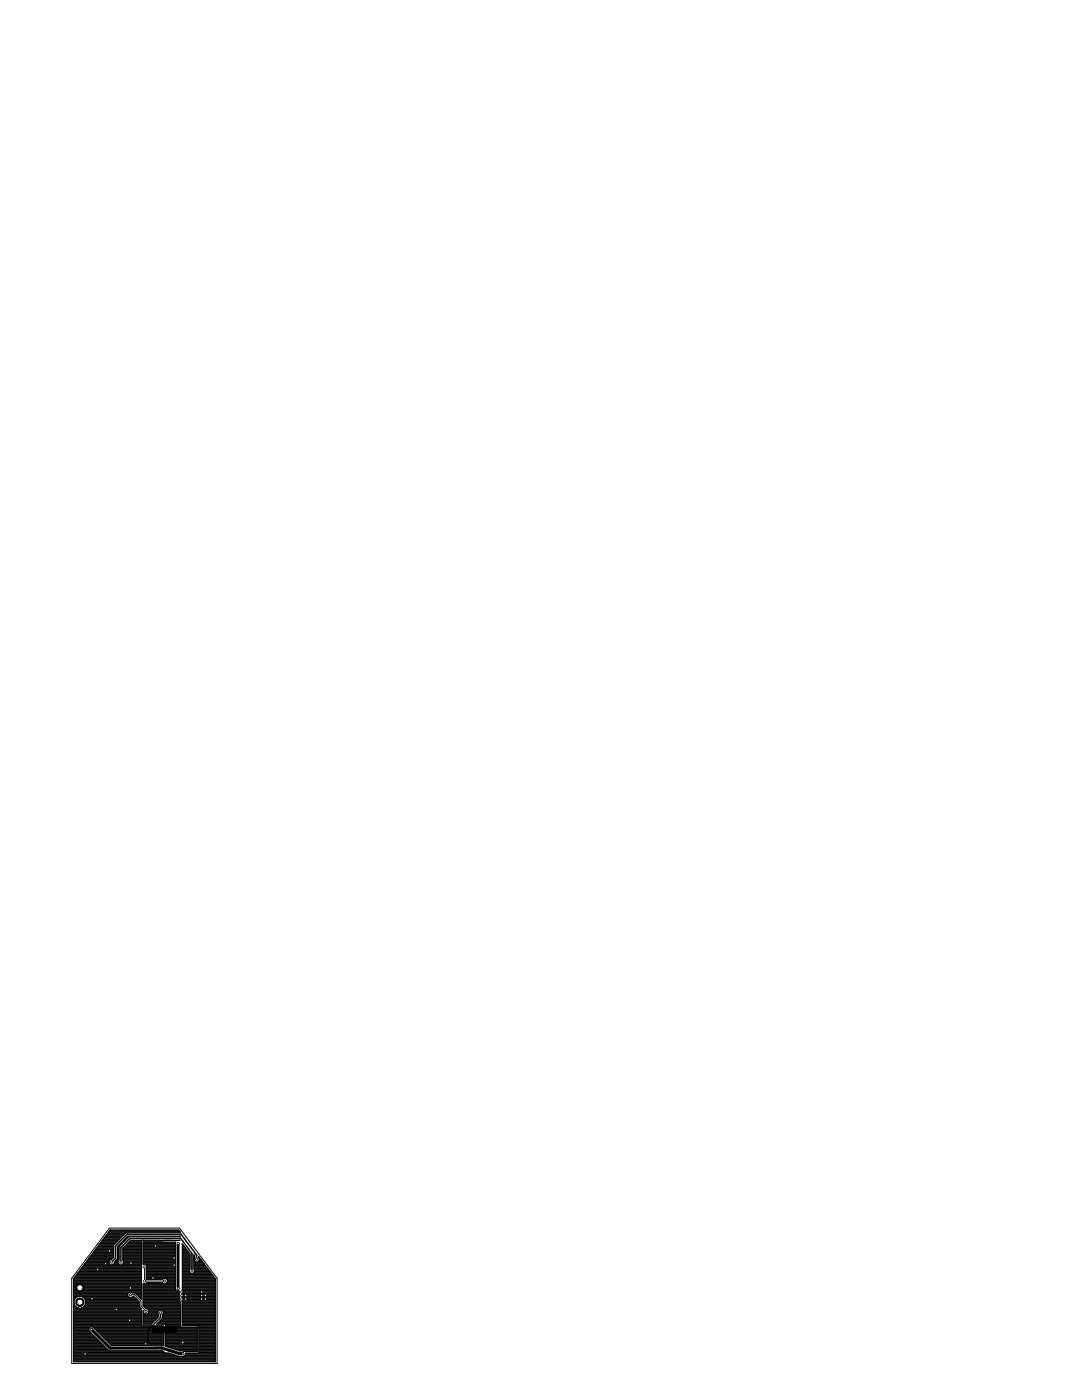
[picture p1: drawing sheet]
<svg xmlns="http://www.w3.org/2000/svg" width="216mm" height="279mm" viewBox="0 0 216 279" stroke-linecap="round" stroke-linejoin="round" font-family="sans-serif">
<g fill="none" stroke="#000" stroke-width=".2">
<path d="M14.7 257.8h13.5M14.7 260h.1M14.7 259.8h.1M14.7 259.6h.1M14.7 259.5h.1M14.7 259.3h.2M14.7 259.2h.3M14.7 259h.4M14.7 258.9h.6M14.7 258.7h.9M14.7 258.6h10.8M14.7 258.4h10.8"/>
<path d="M14.7 258.3h10.8M14.7 258.1h10.8M14.7 258h11M14.7 257.7h13.5M14.7 257.5h13.5M14.7 257.4h13.5M14.7 257.2h13.5M14.7 257.1h13.5M14.7 256.9h13.5M14.7 256.8h13.5M14.7 256.6h13.5M14.7 256.5h13.5"/>
<path d="M14.7 256.3h13.5M14.7 256.2h13.5M14.7 256h13.5M14.7 255.9h13.5M14.7 255.7h13.5M14.7 255.6h13.5M14.7 255.4h13.5M14.7 255.3h13.5M14.7 255.1h13.5M14.8 259.7v.4M14.8 255h13.4M15 254.8h13.2"/>
<path d="M15.1 254.7h13.1M15.2 254.5h13M15.3 258.9a1.19 1.19 0 0 1 1.8 .8M15.3 258.9l-.5 .8M15.3 254.4h12.9M15.4 254.2h12.8M15.5 254.1h12.7M15.6 253.9h12.6M15.8 253.8h12.4M15.9 253.6h12.3M16 253.4h12.2M16.1 253.3h12.1"/>
<path d="M16.2 253.1h12M16.2 258.7h9.4M16.3 253h11.9M16.4 252.8h11.8M16.5 252.7h11.7M16.6 258.9h9.2M16.7 252.5h11.5M16.7 259h10.3M16.8 252.4h5.2M16.9 252.2h5M16.9 259.2h10.3M17 259.3h10.3"/>
<path d="M17 252.1h4.8M17 259.5h10.5M17.1 259.6h10.5M17.1 259.7v.4M17.1 260h10.7M17.1 259.8h10.7M17.1 251.9h4.7M17.2 251.8h4.6M17.3 251.6h4.5M17.5 251.5h4.5M17.6 251.3h4.7M17.7 251.2h4.7"/>
<path d="M17.8 251h4.8M17.9 250.9h4.8M18 250.7h4.7M18.1 250.6h4.6M18.3 250.4h4.4M18.4 250.3h4.3M18.5 250.1h4.2M18.6 250h4.1M18.7 249.8h4M18.8 249.7h3.9M18.9 249.5h3.8M19 249.4h3.7"/>
<path d="M19.2 249.2h3.5M19.3 249.1h3.4M19.4 248.9h3.3M19.5 248.8h3.2M19.6 248.6h3.1M19.7 248.5h3M19.8 248.3h3M20 248.2h3M20.1 248h3M20.2 247.9h3.1M20.3 247.7h3.1M20.4 247.6h3.2"/>
<path d="M20.5 247.4h3.2M20.6 247.2h3.3M20.7 247.1h3.3M20.9 246.9h3.3M21 246.8h3.3M21.1 246.6h3.4M21.2 246.5h3.4M21.3 246.3h3.5M21.4 246.2h3.5M21.5 246h3.6M21.7 245.9h14.3M21.8 245.7h14.1"/>
<path d="M21.8 245.1h14l7.5 10v17h-29v-17zM21.9 245.6h13.9M22.6 252.4h1.3M22.7 252.2h1M22.8 252.1h.8M22.8 251.9h.8M22.9 251.8h.7M23 251.6h.6M23.2 251.5h.5M23.3 251.3h.4M23.4 251.2h.3M23.4 251h.3"/>
<path d="M23.4 250.9h.3M23.4 250.7h.3M23.4 250.6h.3M23.4 250.4h.3M23.4 250.3h.3M23.4 250.1h.3M23.4 250h.3M23.4 249.8h.3M23.4 249.7h.3M23.4 249.5h.3M23.4 249.4h.3M23.4 249.2h.3"/>
<path d="M23.4 249.1h.3M23.4 248.9h.3M23.4 248.8h.4M23.6 248.6h.3M23.7 248.5h.4M23.9 248.3h.3M24 248.2h.4M24.2 248h.3M24.3 247.9h.4M24.4 252.4h3.8M24.5 247.7h.3M24.5 251.5h3.7"/>
<path d="M24.5 251.3h3.7M24.5 251.2h3.7M24.5 251h3.7M24.5 250.9h3.7M24.5 250.7h3.7M24.5 250.6h3.7M24.5 250.4h3.7M24.5 250.3h3.7M24.5 250.1h3.7M24.5 250h3.7M24.5 249.8h3.7M24.5 249.7h3.7"/>
<path d="M24.5 249.5h3.7M24.5 249.4h3.7M24.5 249.2h3.7M24.5 252.2h3.7M24.5 249.1h3.7M24.6 251.6h3.6M24.6 247.6h.4M24.7 252.1h3.5M24.7 251.9h3.5M24.7 251.8h3.5M24.7 248.9h3.5M24.8 247.4h.3"/>
<path d="M24.9 248.8h3.3M24.9 247.2h.4M25 248.6h3.2M25.1 247.1h.3M25.2 248.5h3M25.2 246.9h.4M25.3 248.3h2.9M25.4 246.8h.3M25.5 248.2h2.7M25.5 258.6l.3 .3h.5l.4-.2 1.1 1.2v.9l.4 .4v3.2l.2 .2h4.2v1.4l.1 .1M25.6 248h2.6M25.8 247.9h2.4"/>
<path d="M25.8 257.9l-.3 .3v.4M26 258.4h.8l1.3 1.3v1l1.1 1M26.1 247.6h2.3M26.3 257.9l.2 .2h.5l1.2 1.2M26.3 258.9h.6M26.4 258h1.8M26.4 258.7h.3M27 258.1h1.2M27.2 258.3h1M27.3 258.4h.9M27.5 258.6h.7M27.6 258.7h.6"/>
<path d="M27.8 258.9h.4M27.9 259h.3M28.1 259.2h.1M28.2 253.1h.1M28.2 259.3h.1M28.2 248h.1M28.2 248v11.3M28.2 252.6h.1M28.2 247.7v.3M28.2 247.7h-2.3M28.4 247.5h.1M28.4 247.5l-.2 .2"/>
<path d="M28.4 247.5h.3M28.5 257.8h7.2M28.5 260h7.6M28.5 259.8h7.6M28.5 259.6h7.4M28.5 259.5h7.3M28.5 259.3h7.2M28.5 259.2h7.2M28.5 259h7.2M28.5 258.9h7.4M28.5 258.7h7.2M28.5 258.6h7.2"/>
<path d="M28.5 258.4h7.2M28.5 258.3h7.3M28.5 258.1h7.3M28.5 258h7.2M28.5 257.7h7.2M28.5 257.5h6.7M28.5 257.4h6.6M28.5 257.2h6.5M28.5 257.1h6.5M28.5 256.9h6.5M28.5 256.8h6.6M28.5 256.6h6.6"/>
<path d="M28.5 256.5h6.6M28.5 256.3h6.6M28.5 256.2h.1M28.5 252.2h6.6M28.5 252.1h6.6M28.5 251.9h6.6M28.5 251.8h6.6M28.5 251.6h6.6M28.5 251.5h6.6M28.5 251.3h6.6M28.5 251.2h6.6M28.5 251h6.6"/>
<path d="M28.5 250.9h6.6M28.5 250.7h6.6M28.5 250.6h6.6M28.5 250.4h6.6M28.5 250.3h6.6M28.5 250.1h6.6M28.5 250h6.6M28.5 249.8h6.6M28.5 249.7h6.6M28.5 249.5h6.6M28.5 249.4h6.6M28.5 249.2h6.6"/>
<path d="M28.5 249.1h6.6M28.5 248.9h6.6M28.5 248.8h6.6M28.5 248.6h6.6M28.5 248.5h6.6M28.5 248.3h6.5M28.5 248.2h6.5M28.5 248h6.5M28.5 247.9h4M28.7 247.5h.1M28.7 247.5l7.2 .1M28.8 252.9l.1 2.8h4"/>
<path d="M29 252.4h6.1M29.1 256.2h3.5M29.2 255.1h5.9M29.2 255h5.9M29.2 254.8h5.9M29.2 254.7h5.9M29.2 254.5h5.9M29.2 254.4h5.9M29.2 254.2h5.9M29.2 254.1h5.9M29.2 253.9h5.9M29.2 253.8h5.9"/>
<path d="M29.2 253.6h5.9M29.2 253.4h5.9M29.2 253.3h5.9M29.2 252.5h5.9M29.2 253.1h5.9M29.2 255.3h3.3M29.2 256h3.3M29.3 253h5.8M29.3 252.8h5.8M29.3 252.7h5.8M32.6 255.1l-.2 .2-3.2-.1 .1-2.6-.3-.3h-.5v-4.5l6.6 .1-.1 9.4 .3 .3h.4l.2 .6-.2 .1v.5M32.8 247.6h3.1"/>
<path d="M33.1 255.1l.3 .3v.5M33.1 256.2h2M33.2 255.3h1.9M33.3 256h1.8M33.4 255.4h1.7M33.4 255.9l-.3 .3h-.5l-.2-.2h-3.1l-.2 .2-.6-.1v4.5l.6 .6h7M33.4 255.9h1.7M33.4 255.7h1.7M33.4 255.6h1.7M35.7 259v.5l.3 .3M35.7 258.8l.2 .1M35.9 258.9l-.2 .1"/>
<path d="M35.9 247.6l-9.8-.1-1.6 1.6v2.4l.2 .2v.4l-.4 .3h-.4l-.3-.3v-.4l.1-.2v-2.7l2.1-2.1h10.2h-10.5l-2.1 2v2.5l-.6 .6v.3l-.3 .3h-.4l-.3-.3v-.4l.9-.8v-2.5l2.5-2.5h10.8l-.3-.5h-13.7l-7.3 9.8v16.6h28.3v-16.6l-3.4-4.5M36.1 259.8v5M36.4 257.8h6.6M36.4 260h6.6M36.4 259.8h6.6M36.4 259.6h6.6M36.4 259.5h6.6M36.4 259.3h6.6M36.4 259.2h6.6M36.4 259h6.6M36.4 258.9h6.6M36.4 258.7h6.6"/>
<path d="M36.4 258.6h6.6M36.4 258.4h6.6M36.4 258.3h6.6M36.4 258.1h6.6M36.4 258h6.6M36.4 257.7h6.6M36.4 257.5h6.6M36.4 257.4h6.6M36.4 257.2h6.6M36.4 257.1h6.6M36.4 256.9h6.6M36.4 256.8h6.6"/>
<path d="M36.4 256.6h6.6M36.4 256.5h6.6M36.4 256.3h6.6M36.4 256.2h6.6M36.4 256h6.6M36.4 255.9h6.6M36.4 255.7h6.6M36.4 255.6h6.6M36.4 255.4h6.6M36.4 255.3h6.6M36.4 255.1h6.5M36.4 255h6.4"/>
<path d="M36.4 254.8h6.3M36.4 254.7h6.2M36.4 254.5h6.1M36.4 254.4h5.9M36.4 254.2h5.8M36.4 254.1h1.6M36.4 253.9h1.4M36.4 253.8h1.4M36.4 253.6h1.4M36.4 253.4h1.4M36.4 253.3h1.5M36.4 253.1h1.5"/>
<path d="M36.4 253h1.5M36.4 252.8h1.5M36.4 252.7h1.5M36.4 252.5h1.5M36.4 252.4h1.5M36.4 252.2h1.5M36.4 252.1h1.5M36.4 251.9h1.5M36.4 251.8h1.5M36.4 251.6h1.5M36.4 251.5h1.5M36.4 251.3h1.5"/>
<path d="M36.4 251.2h1.5M36.4 251h1.5M36.4 250.9h1.5M36.4 250.7h1.5M36.4 250.6h1.5M36.4 250.4h1.5M36.4 250.3h1.5M36.4 250.1h1.4M36.4 250h1.3M36.4 249.8h1.2M36.4 249.7h1.1M36.4 249.5h.9"/>
<path d="M36.4 249.4h.8M36.4 249.2h.7M36.4 249.1h.6M36.4 248.9h.5M36.4 248.8h.4M36.4 248.6h.3M36.4 248.5h.1M36.4 248.3h.1M37.9 250.3l-1.5-2.1v16.3h6.6M37.9 250.3v2.9l-.1 .2v.4l.3 .4h.4l.3-.4v-.4l-.1-.2v-2.8l.1 .2v.4l-.1 .1M38.6 254.1h3.5M38.7 251.5h.1"/>
<path d="M38.7 251.3h.1M38.7 251.2h.1M38.7 253.1h2.7M38.7 253h2.6M38.7 252.8h2.5M38.7 252.7h2.4M38.7 252.5h2.3M38.7 252.4h2.2M38.7 252.2h2.1M38.7 252.1h1.9M38.7 251.9h1.8M38.7 251.8h.2"/>
<path d="M38.7 251.6h.1M38.7 251h.1M38.7 250.9h.1M38.7 250.7h.1M38.7 250.6h.1M38.7 250.4h.1M38.7 253.3h2.8M38.8 253.9h3.2M38.8 253.8h3.1M38.8 253.6h3M38.8 253.4h2.9M39.5 251.8h.9"/>
<path d="M39.6 250.7l.1 .9-.3 .3h-.4l-.3-.3M39.6 250.9h.1M39.6 250.7h.1M39.7 251h.1M39.7 251.6h.6M39.7 251.5h.5M39.7 251.3h.4M39.7 251.2h.3M14.7 264.5h13.6M14.7 264.8h17.9M14.7 271.7h28.3M14.7 271.6h28.3"/>
<path d="M14.7 271.4h28.3M14.7 271.3h28.3M14.7 271.1h28.3M14.7 271h28.3M14.7 270.8h28.3M14.7 270.5h20.6M14.7 270.4h20.1M14.7 270.2h19.6M14.7 270.1h19.2M14.7 269.9h18M14.7 269.8h18M14.7 269.6h17.7"/>
<path d="M14.7 269.5h7M14.7 269.3h6.8M14.7 269.2h6.7M14.7 269h6.5M14.7 268.9h6.3M14.7 268.7h6.2M14.7 268.6h6M14.7 268.4h5.9M14.7 268.3h5.7M14.7 268.1h5.6M14.7 268h5.4M14.7 267.8h5.3"/>
<path d="M14.7 267.7h5.1M14.7 267.5h5M14.7 267.4h4.8M14.7 267.2h4.7M14.7 267.1h4.5M14.7 266.9h4.4M14.7 266.8h4.2M14.7 266.6h4.1M14.7 266.5h3.9M14.7 266.3h3.8M14.7 266.1h3.6M14.7 266h3.5"/>
<path d="M14.7 265.8h3.3M14.7 265.7h3.2M14.7 265.5h3M14.7 265.4h3M14.7 265.2h3M14.7 265.1h3M14.7 264.9h3.2M14.7 264.6h17.9M14.7 264.3h13.5M14.7 264.2h13.5M14.7 264h13.5M14.7 263.9h13.5"/>
<path d="M14.7 263.7h13.5M14.7 263.6h13.5M14.7 263.4h13.5M14.7 263.3h13.5M14.7 263.1h13.5M14.7 263h13.5M14.7 262.8h13.5M14.7 262.7h13.5M14.7 262.5h13.5M14.7 262.4h13.5M14.7 262.2h13.5M14.7 262.1h13.5"/>
<path d="M14.7 261.9h13.5M14.7 261.8h13.5M14.7 261.6h13.5M14.7 261.5h13.5M14.7 261.3h13.5M14.7 261.2h13.5M14.7 261h.9M14.7 260.9h.5M14.7 260.7h.4M14.7 260.6h.2M14.7 260.4h.2M14.7 260.3h.1"/>
<path d="M14.7 260.1h.1M14.8 260.1l.1 .5M14.9 260.6a1.19 1.19 0 0 0 2 0M16.3 261h11.7M16.6 260.9h11.3M16.8 260.7h11M16.9 260.6h10.9M17 260.4h10.8M17 260.3h10.8M17.1 260.1l-.2 .5M17.1 260.1h10.7M17.7 265.5l4 4.1 10.5-.1 .5 .2"/>
<path d="M18 264.8l-.3 .3v.4M18.5 264.8l3.7 3.7 10-.1 .5 .2M18.6 264.9h14M18.8 265.1h13.8M18.9 265.2h13.7M19.1 265.4h13.5M19.2 265.5h13.4M19.4 265.7h13.2M19.5 265.8h13.1M19.7 266h12.9M19.8 266.1h12.9M20 266.3h12.7"/>
<path d="M20.1 266.5h12.6M20.3 266.6h12.4M20.4 266.8h12.3M20.6 266.9h12.1M20.7 267.1h12M20.9 267.2h11.8M21 267.4h11.7M21.2 267.5h11.5M21.3 267.7h11.4M21.5 267.8h11.2M21.7 268h11M21.8 268.1h10.9"/>
<path d="M22 268.3h10.7M22.1 268.4h10.6M28.5 264.2h1.7M28.5 264h1.9M28.5 263.9h2M28.5 263.7h2.2M28.5 263.6h2.4M28.5 263.4h2.5M28.5 263.3h2.7M28.5 263.1h2.8M28.5 263h3M28.5 262.8h3.1"/>
<path d="M28.5 262.7h3.2M28.5 262.5h3.2M28.5 262.4h3.2M28.5 262.2h3M28.5 262.1h.3M28.5 261.9h.1M28.5 261.8h.1M28.5 261.6h.1M28.5 260.6h7.6M28.5 260.4h7.6M28.5 260.3h7.6M28.5 260.1h7.6"/>
<path d="M28.6 261.9l-.1-.3v2.7h1.6l1.6-1.5v-.4M28.6 261.9l.3 .3M28.6 260.7h7.5M28.8 260.9h7.3M28.9 261h7.2M29.4 261.2l.3 .3v.4M29.5 261.3h6.6M29.5 262.1h2M29.7 261.5h6.4M29.7 261.9h1.8M29.7 261.8h1.8M29.7 261.6h2"/>
<path d="M29.7 261.9l-.3 .3M31.3 264.2h4.8M31.5 264h4.6M31.5 262.2l.2 .2M31.6 263.9h4.5M31.8 263.7h4.3M31.8 261.5l-.3 .3v.4M31.9 263.6h4.2M32.1 263.4h4M32.2 263.3h3.9M32.3 261.5l.3 .3v.4M32.4 263.1h3.7"/>
<path d="M32.4 261.6h3.7M32.4 262.4v.7l-1.2 1.2h1.8v4.4l2.9 .9h3.5M32.4 263h3.7M32.4 262.8h3.7M32.4 262.7h3.7M32.4 262.5h3.7M32.4 262.4h3.7M32.6 261.8h3.5M32.6 262.2h3.5M32.6 262.1h3.5M32.6 261.9h3.5M32.6 262.2l-.2 .2"/>
<path d="M32.6 268.6h.1M32.7 269.7v.1M32.7 269.7h.1M32.7 269.8h.1M32.7 269.8l.1 .2M32.7 266.1v2.5M32.8 270h.3M32.8 270h.1M33 268.6h6.4M33 268.4h6.4M33 268.3h6.4M33 268.1h6.4"/>
<path d="M33 268h6.4M33 267.8h6.4M33 267.7h6.4M33 267.5h6.4M33 267.4h6.4M33 267.2h6.4M33 267.1h6.4M33 266.9h6.4M33 266.8h6.4M33 266.6h6.4M33 266.5h6.4M33 266.3h6.4"/>
<path d="M33 266.1h6.4M33 264.5h3.1M33 264.3h3.1M33 264.8h6.4v4.9l-2.7-.1M33 266h6.4M33 265.8h6.4M33 265.7h6.4M33 265.5h6.4M33 265.4h6.4M33 265.2h6.4M33 265.1h6.4M33 264.9h6.4"/>
<path d="M33 264.6h3.1M33.1 270h.6l1.9 .7M33.1 270h.1M33.1 268.7h6.3M33.6 268.9h5.8M34 269h5.4M34.5 269.2h4.9M35 269.3h4.4M35.5 269.5h3.9M36.4 264.3h6.6M36.4 264.2h6.6M36.4 264h6.6"/>
<path d="M36.4 263.9h6.6M36.4 263.7h6.6M36.4 263.6h6.6M36.4 263.4h6.6M36.4 263.3h6.6M36.4 263.1h6.6M36.4 263h6.6M36.4 262.8h6.6M36.4 262.7h6.6M36.4 262.5h6.6M36.4 262.4h6.6M36.4 262.2h6.6"/>
<path d="M36.4 262.1h6.6M36.4 261.9h6.6M36.4 261.8h6.6M36.4 261.6h6.6M36.4 261.5h6.6M36.4 261.3h6.6M36.4 261.2h6.6M36.4 261h6.6M36.4 260.9h6.6M36.4 260.7h6.6M36.4 260.6h6.6M36.4 260.4h6.6"/>
<path d="M36.4 260.3h6.6M36.4 260.1h6.6M36.7 270.7h6.3M36.9 270.5h6.1M37 270.4h6M37 270.2h6M37 270.1h6M39.5 264.5l.2 .2v5.1l-.2 .2h-2.5v.4l-.3 .3h-22M39.6 269.9h3.4M39.6 264.6h3.4M39.7 264.8h3.3M39.7 269.8h3.3"/>
<path d="M39.7 269.6h3.3M39.7 269.5h3.3M39.7 269.3h3.3M39.7 269.2h3.3M39.7 269h3.3M39.7 268.9h3.3M39.7 268.7h3.3M39.7 268.6h3.3M39.7 268.4h3.3M39.7 268.3h3.3M39.7 268.1h3.3M39.7 268h3.3"/>
<path d="M39.7 267.8h3.3M39.7 267.7h3.3M39.7 267.5h3.3M39.7 267.4h3.3M39.7 267.2h3.3M39.7 267.1h3.3M39.7 266.9h3.3M39.7 266.8h3.3M39.7 266.6h3.3M39.7 266.5h3.3M39.7 266.3h3.3M39.7 266.1h3.3"/>
<path d="M39.7 266h3.3M39.7 265.8h3.3M39.7 265.7h3.3M39.7 265.5h3.3M39.7 265.4h3.3M39.7 265.2h3.3M39.7 265.1h3.3M39.7 264.9h3.3"/>
</g>
<g fill="#000">
<path d="M30.3 264.7h2.5v1.2h-2.5zM32.8 264.7h2.6v1.2h-2.6z"/>
<circle cx="15.9" cy="259.9" r=".94"/>
<circle cx="15.9" cy="257" r=".94"/>
<circle cx="18.4" cy="259.2" r=".3"/>
<circle cx="19.5" cy="253.4" r=".3"/>
<circle cx="21.1" cy="252.2" r=".3"/>
<circle cx="21.8" cy="249.7" r=".3"/>
<circle cx="22.3" cy="251.9" r=".3"/>
<circle cx="24.1" cy="251.9" r=".3"/>
<circle cx="26" cy="258.4" r=".3"/>
<circle cx="26" cy="257" r=".3"/>
<circle cx="26.1" cy="252.1" r=".3"/>
<circle cx="28.8" cy="252.9" r=".3"/>
<circle cx="28.9" cy="255.7" r=".3"/>
<circle cx="30.5" cy="255" r=".3"/>
<circle cx="31" cy="248.7" r=".3"/>
<circle cx="32.9" cy="255.7" r=".3"/>
<circle cx="34.7" cy="251.1" r=".3"/>
<circle cx="34.8" cy="252.5" r=".3"/>
<circle cx="35.6" cy="257.1" r=".3"/>
<circle cx="35.6" cy="248.2" r=".3"/>
<circle cx="36.3" cy="258.5" r=".3"/>
<circle cx="36.3" cy="259.3" r=".3"/>
<circle cx="36.3" cy="257.8" r=".3"/>
<circle cx="37" cy="258.5" r=".3"/>
<circle cx="37" cy="259.3" r=".3"/>
<circle cx="38.3" cy="253.6" r=".3"/>
<circle cx="39.2" cy="251.3" r=".3"/>
<circle cx="40.2" cy="258.5" r=".3"/>
<circle cx="40.2" cy="259.3" r=".3"/>
<circle cx="40.2" cy="257.8" r=".3"/>
<circle cx="41" cy="258.5" r=".3"/>
<circle cx="41" cy="259.3" r=".3"/>
<circle cx="17" cy="270.2" r=".3"/>
<circle cx="18.3" cy="265.3" r=".3"/>
<circle cx="23.2" cy="261.3" r=".3"/>
<circle cx="25.9" cy="263.5" r=".3"/>
<circle cx="29.1" cy="268.2" r=".3"/>
<circle cx="29.2" cy="261.7" r=".3"/>
<circle cx="32.1" cy="262" r=".3"/>
<circle cx="36.4" cy="267.9" r=".3"/>
<circle cx="36.5" cy="270.2" r=".3"/>
</g>
<path d="M18.3 265.3l3.7 3.7h10.3l3.5 1.2h.6M36.4 270.2h.1" fill="none" stroke="#000" stroke-width=".61"/>
<path d="M31.1 269h.1" fill="none" stroke="#000" stroke-width=".41"/>
<path d="M21.8 249.7l-.7 .7v1.8M24.1 251.9v-3l1.9-1.8h10l2.3 3.1v3.4M39.2 251.3v-.8l-3.1-4.2h-10.8l-2.2 2.3v2.5l-.8 .8M32.1 262v.9l-2.6 2.6v2.4l-.4 .3" fill="none" stroke="#000" stroke-width=".3"/>
<path d="M35.6 248.2v8.9" fill="none" stroke="#000" stroke-width=".51"/>
<g fill="#fff">
<circle cx="15.9" cy="259.9" r=".51"/>
<circle cx="15.9" cy="257" r=".51"/>
<circle cx="18.3" cy="265.3" r=".15"/>
<circle cx="36.5" cy="270.2" r=".15"/>
<circle cx="23.2" cy="261.3" r=".15"/>
<circle cx="19.5" cy="253.4" r=".15"/>
<circle cx="18.4" cy="259.2" r=".15"/>
<circle cx="32.1" cy="262" r=".15"/>
<circle cx="25.9" cy="263.5" r=".15"/>
<circle cx="17" cy="270.2" r=".15"/>
<circle cx="29.1" cy="268.2" r=".15"/>
<circle cx="26" cy="257" r=".15"/>
<circle cx="26.1" cy="252.1" r=".15"/>
<circle cx="21.1" cy="252.2" r=".15"/>
<circle cx="21.8" cy="249.7" r=".15"/>
<circle cx="37" cy="259.3" r=".15"/>
<circle cx="40.2" cy="259.3" r=".15"/>
<circle cx="36.3" cy="259.3" r=".15"/>
<circle cx="36.3" cy="257.8" r=".15"/>
<circle cx="36.3" cy="258.5" r=".15"/>
<circle cx="40.2" cy="258.5" r=".15"/>
<circle cx="40.2" cy="257.8" r=".15"/>
<circle cx="41" cy="259.3" r=".15"/>
<circle cx="37" cy="258.5" r=".15"/>
<circle cx="41" cy="258.5" r=".15"/>
<circle cx="35.6" cy="257.1" r=".15"/>
<circle cx="35.6" cy="248.2" r=".15"/>
<circle cx="26" cy="258.4" r=".15"/>
<circle cx="29.2" cy="261.7" r=".15"/>
<circle cx="32.9" cy="255.7" r=".15"/>
<circle cx="28.8" cy="252.9" r=".15"/>
<circle cx="28.9" cy="255.7" r=".15"/>
<circle cx="22.3" cy="251.9" r=".15"/>
<circle cx="39.2" cy="251.3" r=".15"/>
<circle cx="24.1" cy="251.9" r=".15"/>
<circle cx="38.3" cy="253.6" r=".15"/>
<circle cx="34.7" cy="251.1" r=".15"/>
<circle cx="34.8" cy="252.5" r=".15"/>
<circle cx="30.5" cy="255" r=".15"/>
<circle cx="31" cy="248.7" r=".15"/>
<circle cx="36.4" cy="267.9" r=".15"/>
</g>
</svg>
